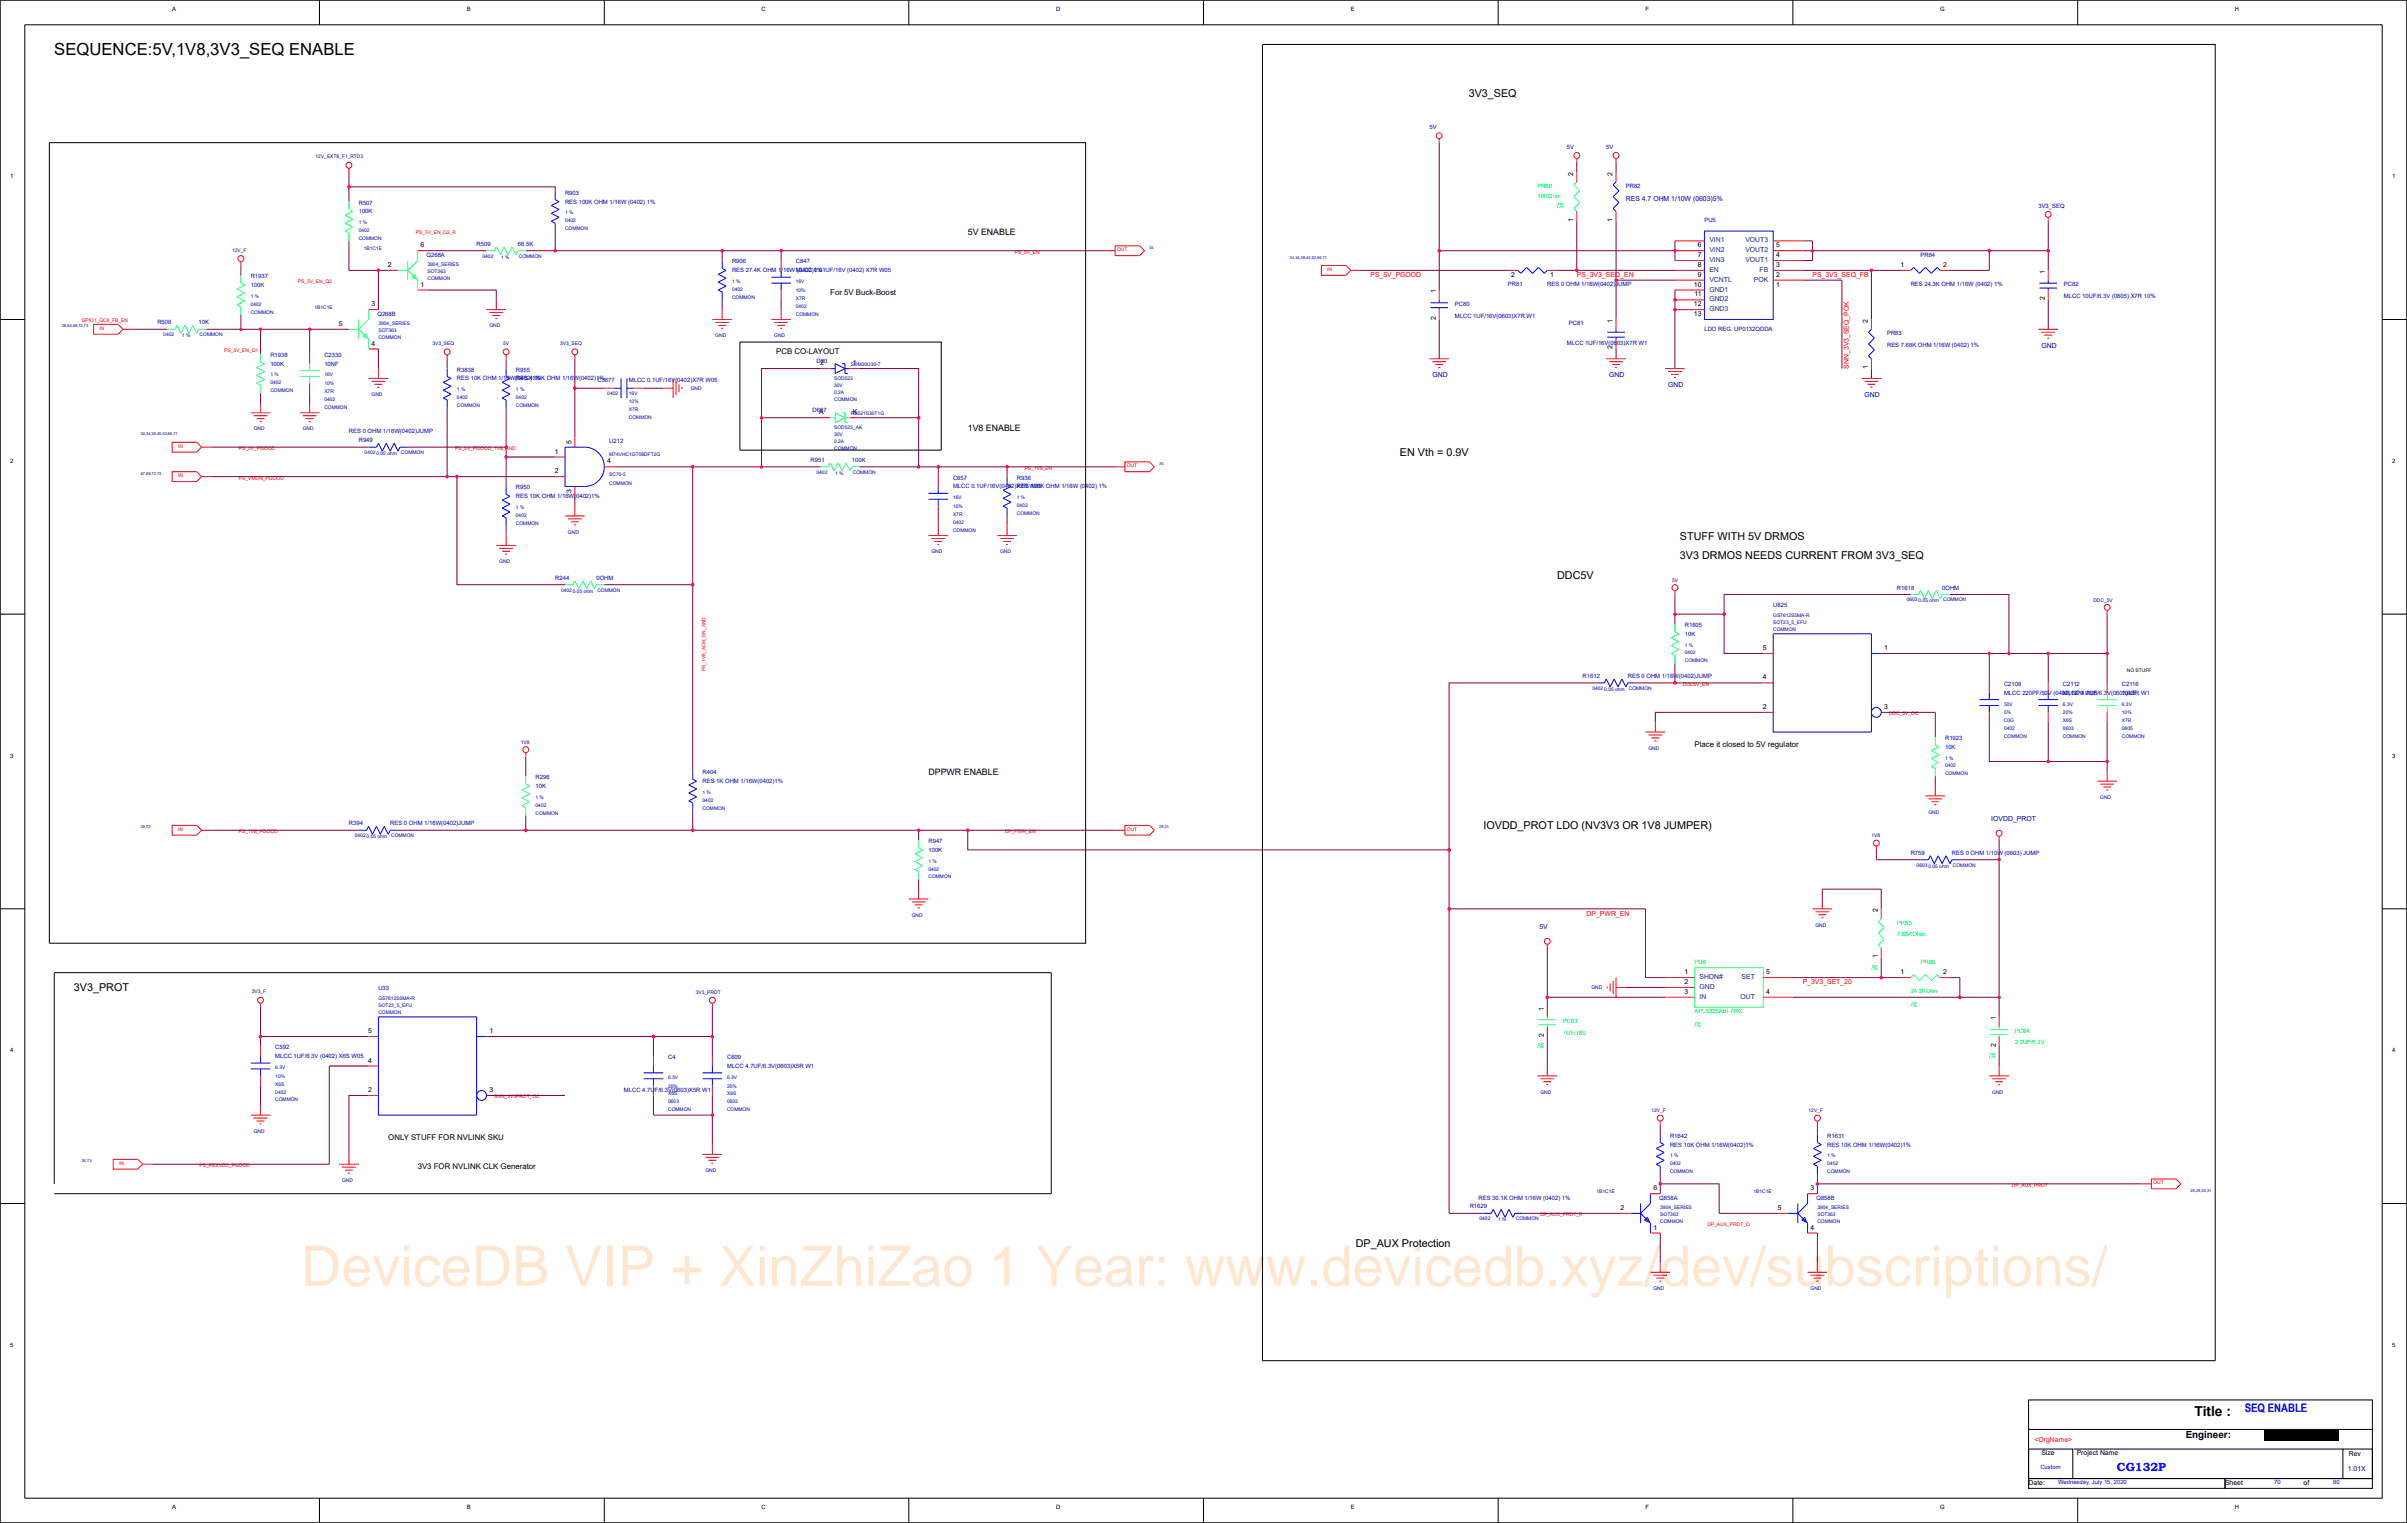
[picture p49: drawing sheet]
<svg xmlns="http://www.w3.org/2000/svg" width="271mm" height="172mm" viewBox="0 0 271 172" stroke-linecap="round" stroke-linejoin="round" font-family="sans-serif">
<defs><g id="words">
<text font-size="6.3" fill="#ff8000" x="33.9" y="145">DeviceDB VIP + XinZhiZao 1 Year: www.devicedb.xyz/dev/subscriptions/</text>
<text font-size="1.9" x="6.1" y="6.2">SEQUENCE:5V,1V8,3V3_SEQ ENABLE</text>
<text font-size="1.6" x="247.4" y="159.6">Title :</text>
<g font-size="1.3" fill="#00f">
<text x="253" y="159.1">SEQ ENABLE</text>
<text x="238.6" y="165.8">CG132P</text>
</g>
<g font-size="1.2">
<text x="165.6" y="11">3V3_SEQ</text>
<text x="157.8" y="51.4">EN Vth = 0.9V</text>
<text x="175.5" y="65.2">DDC5V</text>
<text x="189.4" y="63">3V3 DRMOS NEEDS CURRENT FROM 3V3_SEQ</text>
<text x="189.4" y="60.8">STUFF WITH 5V DRMOS</text>
<text x="167.2" y="93.5">IOVDD_PROT LDO (NV3V3 OR 1V8 JUMPER)</text>
<text x="8.3" y="111.8">3V3_PROT</text>
<text x="152.8" y="140.5">DP_AUX Protection</text>
</g>
<text font-size="1.1" x="246.4" y="162.1">Engineer:</text>
<g font-size="1">
<text x="109.1" y="26.5">5V ENABLE</text>
<text x="109.1" y="48.6">1V8 ENABLE</text>
<text x="104.7" y="87.4">DPPWR ENABLE</text>
</g>
<g font-size=".9">
<text x="93.6" y="33.2">For 5V Buck-Boost</text>
<text x="87.5" y="39.9">PCB CO-LAYOUT</text>
<text x="191" y="84.2">Place it closed to 5V regulator</text>
<text x="43.8" y="128.5">ONLY STUFF FOR NVLINK SKU</text>
<text x="47.1" y="131.8">3V3 FOR NVLINK CLK Generator</text>
</g>
<g font-size=".8" fill="#0f0">
<text x="175.5" y="23.5">/X</text>
<text x="211" y="109.3">/X</text>
<text x="215.4" y="113.5">/X</text>
<text x="173.3" y="118.2">/X</text>
<text x="191" y="115.7">/X</text>
<text x="224.3" y="119.3">/X</text>
</g>
<g font-size=".8">
<text x="177.4" y="19.8" transform="rotate(-90 177.4 19.8)">2</text>
<text x="181.8" y="19.8" transform="rotate(-90 181.8 19.8)">2</text>
<text x="47.4" y="27.9">6</text>
<text x="177.4" y="25" transform="rotate(-90 177.4 25)">1</text>
<text x="181.8" y="25" transform="rotate(-90 181.8 25)">1</text>
<text x="191.4" y="27.9">6</text>
<text x="191.4" y="29">7</text>
<text x="200.2" y="29">4</text>
<text x="200.2" y="27.9">5</text>
<text x="41.9" y="34.5">3</text>
<text x="43.7" y="30.1">2</text>
<text x="47.4" y="32.3">1</text>
<text x="161.9" y="33.1" transform="rotate(-90 161.9 33.1)">1</text>
<text x="170.3" y="31.2">2</text>
<text x="174.8" y="31.2">1</text>
<text x="190.9" y="32.3">10</text>
<text x="190.9" y="34.5">12</text>
<text x="190.9" y="35.6">13</text>
<text x="191" y="33.4">11</text>
<text x="191.4" y="30.1">8</text>
<text x="191.4" y="31.2">9</text>
<text x="200.2" y="32.3">1</text>
<text x="200.2" y="31.2">2</text>
<text x="200.2" y="30.1">3</text>
<text x="214.2" y="30.1">1</text>
<text x="219" y="30.1">2</text>
<text x="230.5" y="33.8" transform="rotate(-90 230.5 33.8)">2</text>
<text x="230.5" y="30.9" transform="rotate(-90 230.5 30.9)">1</text>
<text x="38.2" y="36.7">5</text>
<text x="41.9" y="38.9">4</text>
<text x="92.4" y="41.2">2</text>
<text x="96.1" y="41.2">1</text>
<text x="161.9" y="36.1" transform="rotate(-90 161.9 36.1)">2</text>
<text x="181.8" y="39.3" transform="rotate(-90 181.8 39.3)">2</text>
<text x="181.8" y="36.4" transform="rotate(-90 181.8 36.4)">1</text>
<text x="210.6" y="41.6" transform="rotate(-90 210.6 41.6)">1</text>
<text x="210.6" y="36.4" transform="rotate(-90 210.6 36.4)">2</text>
<text x="92.4" y="46.7">A</text>
<text x="96.1" y="46.7">K</text>
<text x="62.5" y="51.1">1</text>
<text x="62.5" y="53.3">2</text>
<text x="64.4" y="50.1" transform="rotate(-90 64.4 50.1)">5</text>
<text x="68.5" y="52.2">4</text>
<text x="64.4" y="55.6" transform="rotate(-90 64.4 55.6)">3</text>
<text x="198.7" y="76.6">4</text>
<text x="198.7" y="73.3">5</text>
<text x="212.4" y="73.3">1</text>
<text x="198.7" y="79.9">2</text>
<text x="212.4" y="79.9">3</text>
<text x="211.7" y="102.8" transform="rotate(-90 211.7 102.8)">2</text>
<text x="174" y="113.9" transform="rotate(-90 174 113.9)">1</text>
<text x="189.9" y="109.8">1</text>
<text x="189.9" y="110.9">2</text>
<text x="189.9" y="112">3</text>
<text x="199.1" y="112">4</text>
<text x="199.1" y="109.8">5</text>
<text x="211.7" y="108" transform="rotate(-90 211.7 108)">1</text>
<text x="214.2" y="109.8">1</text>
<text x="219" y="109.8">2</text>
<text x="41.5" y="119.8">4</text>
<text x="41.5" y="116.5">5</text>
<text x="55.2" y="116.5">1</text>
<text x="174" y="116.9" transform="rotate(-90 174 116.9)">2</text>
<text x="225" y="118" transform="rotate(-90 225 118)">2</text>
<text x="225" y="115" transform="rotate(-90 225 115)">1</text>
<text x="41.5" y="123.1">2</text>
<text x="55.2" y="123.1">3</text>
<text x="182.7" y="136.4">2</text>
<text x="186.4" y="134.2">6</text>
<text x="200.4" y="136.4">5</text>
<text x="204.1" y="134.2">3</text>
<text x="186.4" y="138.6">1</text>
<text x="204.1" y="138.6">4</text>
<text x="228.7" y="167.4">Date:</text>
<text x="230.1" y="164.1">Size</text>
<text x="234.1" y="164.1">Project Name</text>
<text x="250.8" y="167.4">Sheet</text>
<text x="259.7" y="167.4">of</text>
<text x="264.8" y="164.2">Rev</text>
</g>
<g font-size=".8" fill="#0000a0">
<text x="183.3" y="22.6">RES 4.7 OHM 1/10W (0603)5%</text>
<text x="230.1" y="39.2">GND</text>
<text x="161.5" y="42.5">GND</text>
<text x="181.4" y="42.5">GND</text>
<text x="188" y="43.7">GND</text>
<text x="210.2" y="44.8">GND</text>
<text x="224.5" y="92.6">IOVDD_PROT</text>
<text x="173.5" y="104.8">5V</text>
</g>
<g font-size=".8" fill="#004080">
<text x="192.7" y="27.3">VIN1</text>
<text x="192.7" y="28.4">VIN2</text>
<text x="192.7" y="29.5">VIN3</text>
<text x="196.8" y="29.5">VOUT1</text>
<text x="196.8" y="28.4">VOUT2</text>
<text x="196.8" y="27.3">VOUT3</text>
<text x="192.7" y="30.6">EN</text>
<text x="192.7" y="31.8">VCNTL</text>
<text x="192.7" y="32.9">GND1</text>
<text x="192.7" y="34">GND2</text>
<text x="192.7" y="35.1">GND3</text>
<text x="197.7" y="31.8">POK</text>
<text x="198.3" y="30.6">FB</text>
<text x="191.6" y="110.4">SHDN#</text>
<text x="191.6" y="111.5">GND</text>
<text x="191.6" y="112.6">IN</text>
<text x="196.2" y="112.6">OUT</text>
<text x="196.3" y="110.4">SET</text>
</g>
<g font-size=".8" fill="#f00">
<text x="154.5" y="31.3">PS_5V_PGOOD</text>
<text x="177.7" y="31.3">PS_3V3_SEQ_EN</text>
<text x="204.3" y="31.3">PS_3V3_SEQ_FB</text>
<text x="208.4" y="41.6" transform="rotate(-90 208.4 41.6)">SNN_3V3_SEQ_POK</text>
<text x="178.9" y="103.2">DP_PWR_EN</text>
<text x="203.2" y="111">P_3V3_SET_20</text>
<text x="229.3" y="162.6">&lt;OrgName&gt;</text>
</g>
<text font-size=".8" fill="#00f" x="264.7" y="165.8">1.01X</text>
<g font-size=".7">
<text x="19.4" y="1.2">A</text>
<text x="52.6" y="1.2">B</text>
<text x="85.8" y="1.2">C</text>
<text x="119.1" y="1.2">D</text>
<text x="152.3" y="1.2">E</text>
<text x="185.5" y="1.2">F</text>
<text x="218.7" y="1.2">G</text>
<text x="251.9" y="1.2">H</text>
<text x="1.1" y="20.1">1</text>
<text x="269.7" y="20.1">1</text>
<text x="1.1" y="52.2">2</text>
<text x="269.7" y="52.2">2</text>
<text x="1.1" y="85.4">3</text>
<text x="269.7" y="85.4">3</text>
<text x="1.1" y="118.6">4</text>
<text x="269.7" y="118.6">4</text>
<text x="1.1" y="151.8">5</text>
<text x="269.7" y="151.8">5</text>
<text x="19.4" y="170.1">A</text>
<text x="52.6" y="170.1">B</text>
<text x="85.8" y="170.1">C</text>
<text x="119.1" y="170.1">D</text>
<text x="152.3" y="170.1">E</text>
<text x="185.5" y="170.1">F</text>
<text x="218.7" y="170.1">G</text>
<text x="251.9" y="170.1">H</text>
</g>
<g font-size=".7" fill="#0000a0">
<text x="161.1" y="14.5">5V</text>
<text x="176.6" y="16.7">5V</text>
<text x="181.1" y="16.7">5V</text>
<text x="40.4" y="23.1">R507</text>
<text x="63.7" y="22">R903</text>
<text x="63.7" y="22.9">RES 100K OHM 1/16W (0402) 1%</text>
<text x="183.3" y="21.2">PR82</text>
<text x="229.8" y="23.4">3V3_SEQ</text>
<text x="40.4" y="24.1">100K</text>
<text x="48.1" y="28.9">Q268A</text>
<text x="53.7" y="27.7">R509</text>
<text x="58.4" y="27.7">66.5K</text>
<text x="82.5" y="29.7">R906</text>
<text x="89.7" y="29.7">C847</text>
<text x="192.1" y="25.1">PU5</text>
<text x="216.5" y="28.9">PR84</text>
<text x="28.3" y="31.4">R1937</text>
<text x="28.3" y="32.4">100K</text>
<text x="42.5" y="35.6">Q268B</text>
<text x="82.5" y="30.7">RES 27.4K OHM 1/16W (0402)1%</text>
<text x="89.7" y="30.7">MLCC 0.01UF/16V (0402) X7R W05</text>
<text x="164" y="34.5">PC80</text>
<text x="164" y="35.8">MLCC 1UF/16V(0603)X7R W1</text>
<text x="170" y="32.2">PR81</text>
<text x="174.4" y="32.2">RES 0 OHM 1/16W(0402)JUMP</text>
<text x="215.4" y="32.2">RES 24.3K OHM 1/16W (0402) 1%</text>
<text x="232.7" y="32.2">PC82</text>
<text x="232.7" y="33.6">MLCC 10UF/6.3V (0805) X7R 10%</text>
<text x="17.7" y="36.6">R508</text>
<text x="22.4" y="36.6">10K</text>
<text x="30.5" y="40.2">R1938</text>
<text x="30.5" y="41.2">100K</text>
<text x="36.6" y="40.2">C2330</text>
<text x="36.6" y="41.2">10NF</text>
<text x="51.5" y="41.9">R3838</text>
<text x="58.2" y="41.9">R955</text>
<text x="92" y="40.9">D20</text>
<text x="176.6" y="38.9">MLCC 1UF/16V(0603)X7R W1</text>
<text x="176.9" y="36.7">PC81</text>
<text x="192.1" y="37.3">LDO REG. UP0132QDDA</text>
<text x="212.7" y="37.8">PR83</text>
<text x="212.7" y="39.1">RES 7.68K OHM 1/16W (0402) 1%</text>
<text x="51.5" y="42.9">RES 10K OHM 1/16W(0402)1%</text>
<text x="58.2" y="42.9">RES 4.99K OHM 1/16W(0402)1%</text>
<text x="67.4" y="43.1">C3877</text>
<text x="70.9" y="43.1">MLCC 0.1UF/16V(0402)X7R W05</text>
<text x="91.6" y="46.4">D607</text>
<text x="39.3" y="48.9">RES 0 OHM 1/16W(0402)JUMP</text>
<text x="40.4" y="49.9">R949</text>
<text x="68.7" y="50">U212</text>
<text x="91.4" y="52.1">R951</text>
<text x="96" y="52.1">100K</text>
<text x="58.2" y="55.2">R950</text>
<text x="58.2" y="56.2">RES 10K OHM 1/16W(0402)1%</text>
<text x="107.4" y="54.1">C857</text>
<text x="107.4" y="55.1">MLCC 0.1UF/16V(0402)X7R W05</text>
<text x="114.6" y="54.1">R936</text>
<text x="114.6" y="55.1">RES 100K OHM 1/16W (0402) 1%</text>
<text x="62.6" y="65.4">R244</text>
<text x="67.2" y="65.4">0OHM</text>
<text x="189.9" y="70.7">R1605</text>
<text x="189.9" y="71.7">10K</text>
<text x="199.9" y="68.5">U825</text>
<text x="213.8" y="66.5">R1618</text>
<text x="218.9" y="66.5">0OHM</text>
<text x="178.4" y="76.4">R1612</text>
<text x="183.5" y="76.4">RES 0 OHM 1/16W(0402)JUMP</text>
<text x="225.9" y="77.3">C2108</text>
<text x="232.6" y="77.3">C2112</text>
<text x="239.2" y="77.3">C2116</text>
<text x="219.3" y="83.4">R1923</text>
<text x="225.9" y="78.3">MLCC 220PF/50V (0402) NP0 W05</text>
<text x="232.6" y="78.3">MLCC 4.7UF/6.3V(0603)X5R W1</text>
<text x="239.2" y="78.3">10UF</text>
<text x="60.4" y="87.8">R296</text>
<text x="60.4" y="88.8">10K</text>
<text x="79.2" y="87.3">R404</text>
<text x="79.2" y="88.3">RES 1K OHM 1/16W(0402)1%</text>
<text x="219.3" y="84.4">10K</text>
<text x="39.3" y="93">R394</text>
<text x="44" y="93">RES 0 OHM 1/16W(0402)JUMP</text>
<text x="104.7" y="95">R947</text>
<text x="104.7" y="96">100K</text>
<text x="215.4" y="96.4">R759</text>
<text x="220" y="96.4">RES 0 OHM 1/10W (0603) JUMP</text>
<text x="42.7" y="111.6">U33</text>
<text x="31" y="118.3">C592</text>
<text x="31" y="119.3">MLCC 1UF/6.3V (0402) X6S W05</text>
<text x="75.3" y="119.4">C4</text>
<text x="82" y="119.4">C609</text>
<text x="70.3" y="123">MLCC 4.7UF/6.3V(0603)X5R W1</text>
<text x="82" y="120.4">MLCC 4.7UF/6.3V(0603)X5R W1</text>
<text x="188.3" y="128.3">R1642</text>
<text x="188.3" y="129.2">RES 10K OHM 1/16W(0402)1%</text>
<text x="206" y="128.3">R1631</text>
<text x="206" y="129.2">RES 10K OHM 1/16W(0402)1%</text>
<text x="165.7" y="136.2">R1629</text>
<text x="166.7" y="135.2">RES 30.1K OHM 1/16W (0402) 1%</text>
<text x="187" y="135.2">Q858A</text>
<text x="204.8" y="135.2">Q858B</text>
</g>
<g font-size=".7" fill="#0f0">
<text x="173.3" y="21.2">PR80</text>
<text x="173.3" y="22.3">10KOhm</text>
<text x="213.8" y="104.2">PR85</text>
<text x="213.8" y="105.6">7.68KOhm</text>
<text x="191" y="108.7">PU6</text>
<text x="215.4" y="112">24.3KOhm</text>
<text x="216.5" y="108.7">PR86</text>
<text x="176.2" y="115.3">PC83</text>
<text x="176.2" y="116.6">1UF/16V</text>
<text x="191" y="114.2">APL5325ABI-TRG</text>
<text x="227.1" y="116.4">PC84</text>
<text x="227.1" y="117.7">2.2UF/6.3V</text>
</g>
<g font-size=".7" fill="#00f">
<text x="230" y="165.6">Custom</text>
<text x="232" y="167.3">Wednesday, July 15, 2020</text>
<text x="256.4" y="167.3">70</text>
<text x="263" y="167.3">80</text>
</g>
<g font-size=".6" fill="#0000a0">
<text x="35.6" y="17.9">12V_EXT8_F1_RTD3</text>
<text x="26.2" y="28.4">12V_F</text>
<text x="40.4" y="25.3">1 %</text>
<text x="40.4" y="26.2">0402</text>
<text x="40.4" y="27">COMMON</text>
<text x="41" y="28.2">1B1C1E</text>
<text x="54.4" y="29">0402</text>
<text x="56.5" y="29.1">1 %</text>
<text x="58.5" y="29">COMMON</text>
<text x="63.7" y="25.9">COMMON</text>
<text x="63.7" y="25.1">0402</text>
<text x="63.7" y="24.2">1 %</text>
<text x="28.3" y="33.6">1 %</text>
<text x="28.3" y="34.5">0402</text>
<text x="28.3" y="35.4">COMMON</text>
<text x="35.5" y="34.8">1B1C1E</text>
<text x="48.2" y="30">3904_SERIES</text>
<text x="48.2" y="30.8">SOT363</text>
<text x="48.2" y="31.6">COMMON</text>
<text x="82.5" y="32.8">0402</text>
<text x="82.5" y="31.9">1 %</text>
<text x="82.5" y="33.7">COMMON</text>
<text x="89.7" y="31.9">16V</text>
<text x="89.7" y="32.9">10%</text>
<text x="89.7" y="33.8">X7R</text>
<text x="89.7" y="34.7">0402</text>
<text x="89.7" y="35.6">COMMON</text>
<text x="18.4" y="37.9">0402</text>
<text x="20.5" y="38">1 %</text>
<text x="22.5" y="37.9">COMMON</text>
<text x="42.7" y="36.7">3904_SERIES</text>
<text x="42.7" y="38.2">COMMON</text>
<text x="42.7" y="37.5">SOT363</text>
<text x="48.7" y="38.9">3V3_SEQ</text>
<text x="55.2" y="36.9">GND</text>
<text x="56.7" y="38.9">5V</text>
<text x="63.1" y="38.9">3V3_SEQ</text>
<text x="80.6" y="38">GND</text>
<text x="87.3" y="38">GND</text>
<text x="95.9" y="41.2">SDM20U30-7</text>
<text x="30.5" y="44.2">COMMON</text>
<text x="30.5" y="43.3">0402</text>
<text x="30.5" y="42.4">1 %</text>
<text x="36.6" y="44.3">X7R</text>
<text x="36.6" y="46.1">COMMON</text>
<text x="36.6" y="45.2">0402</text>
<text x="36.6" y="43.4">10%</text>
<text x="36.6" y="42.4">16V</text>
<text x="41.9" y="44.7">GND</text>
<text x="51.5" y="44.1">1 %</text>
<text x="51.5" y="45.9">COMMON</text>
<text x="51.5" y="45">0402</text>
<text x="58.2" y="45.9">COMMON</text>
<text x="58.2" y="45">0402</text>
<text x="58.2" y="44.1">1 %</text>
<text x="68.5" y="44.5">0402</text>
<text x="70.9" y="44.5">16V</text>
<text x="70.9" y="46.3">X7R</text>
<text x="70.9" y="45.4">10%</text>
<text x="70.9" y="47.2">COMMON</text>
<text x="77.9" y="44">GND</text>
<text x="94" y="45.2">COMMON</text>
<text x="94" y="44.4">0.2A</text>
<text x="94" y="42.9">SOD523</text>
<text x="94" y="43.7">30V</text>
<text x="95.9" y="46.8">RB521S30T1G</text>
<text x="28.6" y="48.5">GND</text>
<text x="34.1" y="48.5">GND</text>
<text x="41.1" y="51.2">0402</text>
<text x="42.4" y="51.3">0.05 ohm</text>
<text x="45.2" y="51.2">COMMON</text>
<text x="68.7" y="51.4">M74VHC1GT08DFT2G</text>
<text x="68.7" y="53.6">SC70-5</text>
<text x="92" y="53.4">0402</text>
<text x="94" y="48.4">SOD523_AK</text>
<text x="94" y="50.7">COMMON</text>
<text x="94" y="49.2">30V</text>
<text x="94" y="50">0.2A</text>
<text x="94.1" y="53.5">1 %</text>
<text x="96.1" y="53.4">COMMON</text>
<text x="58.2" y="59.2">COMMON</text>
<text x="58.2" y="58.3">0402</text>
<text x="58.2" y="57.4">1 %</text>
<text x="68.7" y="54.7">COMMON</text>
<text x="107.4" y="57.3">10%</text>
<text x="107.4" y="59">0402</text>
<text x="107.4" y="58.2">X7R</text>
<text x="107.4" y="59.9">COMMON</text>
<text x="107.4" y="56.3">16V</text>
<text x="114.6" y="58">COMMON</text>
<text x="114.6" y="57.2">0402</text>
<text x="114.6" y="56.3">1 %</text>
<text x="56.3" y="63.5">GND</text>
<text x="64" y="60.2">GND</text>
<text x="105" y="62.4">GND</text>
<text x="112.7" y="62.4">GND</text>
<text x="188.5" y="65.6">5V</text>
<text x="63.3" y="66.7">0402</text>
<text x="64.6" y="66.8">0.05 ohm</text>
<text x="67.4" y="66.7">COMMON</text>
<text x="199.9" y="71.1">COMMON</text>
<text x="199.9" y="70.3">SOT23_5_EFU</text>
<text x="199.9" y="69.6">GS7612S5MA-R</text>
<text x="215" y="67.8">0603</text>
<text x="216.3" y="67.9">0.05 ohm</text>
<text x="219" y="67.8">COMMON</text>
<text x="236" y="67.9">DDC_5V</text>
<text x="179.5" y="77.8">0402</text>
<text x="180.8" y="77.9">0.05 ohm</text>
<text x="183.6" y="77.8">COMMON</text>
<text x="189.9" y="72.9">1 %</text>
<text x="189.9" y="73.8">0402</text>
<text x="189.9" y="74.7">COMMON</text>
<text x="58.7" y="83.8">1V8</text>
<text x="225.9" y="80.5">5%</text>
<text x="225.9" y="79.5">50V</text>
<text x="225.9" y="81.4">C0G</text>
<text x="225.9" y="82.3">0402</text>
<text x="225.9" y="83.2">COMMON</text>
<text x="232.6" y="80.5">20%</text>
<text x="232.6" y="82.3">0603</text>
<text x="232.6" y="81.4">X6S</text>
<text x="232.6" y="79.5">6.3V</text>
<text x="232.6" y="83.2">COMMON</text>
<text x="239.2" y="80.5">10%</text>
<text x="239.2" y="81.4">X7R</text>
<text x="239.2" y="82.3">0805</text>
<text x="239.2" y="79.5">6.3V</text>
<text x="239.2" y="83.2">COMMON</text>
<text x="79.2" y="89.5">1 %</text>
<text x="185.8" y="84.5">GND</text>
<text x="219.3" y="87.4">COMMON</text>
<text x="219.3" y="86.5">0402</text>
<text x="219.3" y="85.6">1 %</text>
<text x="40" y="94.4">0402</text>
<text x="41.3" y="94.5">0.05 ohm</text>
<text x="44.1" y="94.4">COMMON</text>
<text x="60.4" y="90.9">0402</text>
<text x="60.4" y="90.1">1 %</text>
<text x="60.4" y="91.8">COMMON</text>
<text x="79.2" y="91.3">COMMON</text>
<text x="79.2" y="90.4">0402</text>
<text x="211" y="94.4">1V8</text>
<text x="217.4" y="91.7">GND</text>
<text x="236.8" y="90.1">GND</text>
<text x="104.7" y="97.2">1 %</text>
<text x="104.7" y="99">COMMON</text>
<text x="104.7" y="98.1">0402</text>
<text x="216.1" y="97.7">0603</text>
<text x="217.4" y="97.8">0.05 ohm</text>
<text x="220.2" y="97.7">COMMON</text>
<text x="102.8" y="103.3">GND</text>
<text x="204.7" y="104.4">GND</text>
<text x="28.4" y="112">3V3_F</text>
<text x="42.7" y="112.7">GS7612S5MA-R</text>
<text x="42.7" y="113.5">SOT23_5_EFU</text>
<text x="78.4" y="112.1">3V3_PROT</text>
<text x="179.4" y="111.5">GND</text>
<text x="42.7" y="114.3">COMMON</text>
<text x="31" y="122.4">X6S</text>
<text x="31" y="124.2">COMMON</text>
<text x="31" y="123.3">0402</text>
<text x="31" y="120.5">6.3V</text>
<text x="31" y="121.5">10%</text>
<text x="75.3" y="123.5">X6S</text>
<text x="75.3" y="125.3">COMMON</text>
<text x="75.3" y="124.4">0603</text>
<text x="75.3" y="122.6">20%</text>
<text x="75.3" y="121.6">6.3V</text>
<text x="82" y="124.4">0603</text>
<text x="82" y="125.3">COMMON</text>
<text x="82" y="123.5">X6S</text>
<text x="82" y="122.6">20%</text>
<text x="82" y="121.6">6.3V</text>
<text x="173.7" y="123.3">GND</text>
<text x="186.2" y="125.4">12V_F</text>
<text x="203.9" y="125.4">12V_F</text>
<text x="224.6" y="123.3">GND</text>
<text x="28.6" y="127.7">GND</text>
<text x="188.3" y="130.5">1 %</text>
<text x="188.3" y="131.4">0402</text>
<text x="206" y="130.5">1 %</text>
<text x="206" y="131.4">0402</text>
<text x="38.6" y="133.2">GND</text>
<text x="79.5" y="132.1">GND</text>
<text x="166.8" y="137.6">0402</text>
<text x="168.9" y="137.7">1 %</text>
<text x="170.9" y="137.6">COMMON</text>
<text x="180" y="134.5">1B1C1E</text>
<text x="187.2" y="136.3">3904_SERIES</text>
<text x="187.2" y="137.9">COMMON</text>
<text x="187.2" y="137.1">SOT363</text>
<text x="188.3" y="132.2">COMMON</text>
<text x="197.7" y="134.5">1B1C1E</text>
<text x="204.9" y="136.3">3904_SERIES</text>
<text x="204.9" y="137.1">SOT363</text>
<text x="204.9" y="137.9">COMMON</text>
<text x="206" y="132.2">COMMON</text>
<text x="186.4" y="145.4">GND</text>
<text x="204.1" y="145.4">GND</text>
</g>
<g font-size=".6" fill="#f00">
<text x="46.9" y="26.4">PS_5V_EN_Q2_R</text>
<text x="114.4" y="28.6">PS_5V_EN</text>
<text x="125.9" y="28.3">OUT</text>
<text x="33.6" y="31.9">PS_5V_EN_Q2</text>
<text x="149.6" y="30.5">IN</text>
<text x="9.2" y="36.3">GPIO1_GC6_FB_EN</text>
<text x="11.2" y="37.2">IN</text>
<text x="25.3" y="39.7">PS_5V_EN_Q1</text>
<text x="20.1" y="53.8">IN</text>
<text x="20.1" y="50.5">IN</text>
<text x="26.9" y="50.7">PS_5V_PGOOD</text>
<text x="51.3" y="50.7">PS_5V_PGOOD_1V8_AND</text>
<text x="115.5" y="53">PS_1V8_EN</text>
<text x="127" y="52.7">OUT</text>
<text x="26.9" y="54.1">PS_VMON_PGOOD</text>
<text x="79.5" y="75.7" transform="rotate(-90 79.5 75.7)">PS_1V8_AON_EN_AND</text>
<text x="189.7" y="77.3">DDC5V_EN</text>
<text x="213" y="80.6">DDC_5V_OC</text>
<text x="20.1" y="93.6">IN</text>
<text x="26.9" y="93.9">PS_1V8_PGOOD</text>
<text x="113.3" y="93.9">DP_PWR_EN</text>
<text x="127" y="93.6">OUT</text>
<text x="55.7" y="123.8">SNN_3V3PROT_OC</text>
<text x="13.4" y="131.3">IN</text>
<text x="22.5" y="131.6">PS_PEXVDD_PGOOD</text>
<text x="173.7" y="137.1">DP_AUX_PROT_R</text>
<text x="226.8" y="133.8">DP_AUX_PROT</text>
<text x="242.7" y="133.5">OUT</text>
<text x="192.5" y="138.2">DP_AUX_PROT_Q</text>
</g>
<text font-size=".6" x="239.8" y="75.8">NO STUFF</text>
<g font-size=".4" fill="#0000a0">
<text x="129.6" y="28">34</text>
<text x="145.4" y="29.1">34,34,38,45,52,66,71</text>
<text x="7" y="36.9">26,64,69,72,73</text>
<text x="15.9" y="53.5">67,69,72,73</text>
<text x="15.9" y="49.1">34,34,38,45,52,66,71</text>
<text x="130.7" y="52.4">35</text>
<text x="15.9" y="93.4">35,72</text>
<text x="130.7" y="93.4">29,31</text>
<text x="9.2" y="131">35,73</text>
<text x="247" y="134.3">28,29,30,31</text>
</g>
</g></defs>
<g fill="none" stroke="#00f" stroke-width=".11">
<path d="M62.6 21.6v.9M62.6 25.2v.8M81.4 29.4v.9M81.4 32.9v.9M87 31.9h2.2M87 31.3h2.2M88.1 30.5v.8M88.1 31.9v.8M161.2 34.1h2M161.2 34.7h2M162.2 33.8v.3M162.2 34.7v.2"/>
<path d="M181.2 37.5h2M181.2 38h2M182.2 37.1v.4M182.2 38v.2M192.1 26h7.8v10h-7.8zM229.9 31.9h2M229.9 32.5h2M230.9 31.6v.3M230.9 32.5v.2M41.6 50.4h.8M45.1 50.4h.9M50.4 41.6v.8"/>
<path d="M50.4 45.1v.9M57.1 41.6v.8M57.1 45.1v.9M57.1 54.8v.9M57.1 58.4v.9M63.7 50.4h2.2a2.21 2.21 0 0 1 2.2 2.2 2.21 2.21 0 0 1-2.2 2.2h-2.2zM69.2 43.8h.8M70 42.7v2.2M70.7 43.8h.7M70.7 42.7v2.2M93.6 41.6h.5M94.1 41v1.1"/>
<path d="M94.9 41h.4v1.1h.3M95.3 41.6h.5M104.7 55.6h2.2M104.7 56.3h2.2M105.8 54.8v.8M105.8 56.3v.8M113.5 53.7v.9M113.5 57.3v.9M180 77h.8M183.5 77h.9M199.9 71.4h11.1v11.1h-11.1zM211 73.7h1.1"/>
<path d="M223.1 78.9h2.3M223.1 79.5h2.3M224.3 78.1v.8M224.3 79.5v.8M229.8 78.9h2.2M229.8 79.5h2.2M230.9 78.1v.8M230.9 79.5v.8M40.4 93.6h.9M44 93.6h.9M78.1 87v.8M78.1 90.5v.9"/>
<path d="M216.5 96.9h.9M220 96.9h.9M28.3 119.8h2.2M29.4 119.1v.7M42.7 114.6h11v11.1h-11zM53.7 116.8h1.1M28.3 120.5h2.2M29.4 120.5v.8M72.6 120.9h2.2M72.6 121.6h2.2M73.7 120.2v.7M73.7 121.6v.8"/>
<path d="M79.2 120.9h2.2M79.2 121.6h2.2M80.3 120.2v.7M80.3 121.6v.8M167.2 136.8h.9M170.8 136.8h.9M183.8 136.8h1.1M184.9 135.7v2.2M186.1 134.6v1.1M186.1 137.9v1.1M187.2 127.9v.9M187.2 131.5v.8"/>
<path d="M201.6 136.8h1.1M202.7 135.7v2.2M203.8 134.6v1.1M203.8 137.9v1.1M204.9 127.9v.9M204.9 131.5v.8"/>
<circle cx="211.5" cy="80.3" r=".55"/>
<circle cx="54.3" cy="123.5" r=".55"/>
</g>
<g fill="none" stroke="#f00" stroke-width=".11">
<path d="M39.3 19v.4M162.2 15.6v.5M177.7 17.9v.4M177.7 19.4v1.1M182.2 17.9v.4M182.2 19.4v1.1M13.3 36.6h-2.8v1.1h2.8M13.9 37.1h1.1M27.2 29.5v.4M34.9 39.9v1.1M38.2 37.1h1.1M41.6 39.3h1.1"/>
<path d="M41.6 34.9h1.1M43.8 30.5h1.1M47.1 28.3h1.1M47.1 32.7h1.1M54.8 34.9h2.3M55.2 35.2h1.5M55.5 35.6h.9M55.8 35.9h.3M55.9 33.8v1.1M80.3 36h2.2M80.6 36.3h1.6M81 36.7h.9"/>
<path d="M81.3 37h.2M81.4 34.9v1.1M87 36h2.2M87.3 36.3h1.5M87.6 36.7h.9M87.9 37h.3M88.1 29.4v1.1M88.1 32.7v1.1M88.1 34.9v1.1M124.6 28.3h1.1M128.5 27.7h-2.8v1.1h2.8M151.7 29.9h-2.7v1.1h2.7"/>
<path d="M152.3 30.5h1.1M162.2 32.7v1.1M162.2 34.9v1.1M170 30.5h1.1M174.4 30.5h1.1M177.7 23.8v1.1M182.2 23.8v1.1M182.2 36v1.1M182.2 38.2v1.1M188.8 30.5h3.3M188.8 34.9h3.3M188.8 31.6h3.3"/>
<path d="M188.8 29.4h3.3M188.8 28.3h3.3M188.8 27.2h3.3M188.8 32.7h3.3M188.8 33.8h3.3M199.9 30.5h3.3M199.9 31.6h3.3M199.9 29.4h3.3M199.9 28.3h3.3M199.9 27.2h3.3M211 36v1.1M214.3 30.5h1.1"/>
<path d="M218.7 30.5h1.1M229.8 37.1h2.2M230.1 37.5h1.6M230.5 37.8h.8M230.8 38.1h.2M230.9 24.5v.4M230.9 30.5v1.1M230.9 32.7v1.1M22.2 53.2h-2.8v1.1h2.8M22.2 49.9h-2.8v1.1h2.8M22.7 53.7h1.1M22.7 50.4h1.1"/>
<path d="M28.3 46.5h2.2M28.6 46.9h1.5M28.9 47.2h.9M29.3 47.5h.2M29.4 45.4v1.1M33.8 46.5h2.2M34.1 46.9h1.6M34.5 47.2h.9M34.8 47.5h.2M34.9 43.2v1.1M34.9 45.4v1.1M41.6 42.7h2.2"/>
<path d="M41.9 43h1.5M42.2 43.3h.9M42.5 43.7h.3M42.7 41.6v1.1M50.4 40v.4M57.1 40v.4M62.6 51.5h1.1M62.6 53.7h1.1M63.7 58.2h2.2M64 58.5h1.6M64.4 58.8h.8M64.7 59.2h.2"/>
<path d="M64.8 40v.4M64.8 49.3v1.1M64.8 54.8v1.1M64.8 57.1v1.1M68.1 43.8h1.1M68.1 52.6h1.1M71.4 43.8h1.2M74.8 43.8h1.1M75.9 42.7v2.2M76.2 43v1.5M76.5 43.3v.9M76.9 43.7v.2"/>
<path d="M92.5 41.6h1.1M92.5 47.1h1.1M95.8 41.6h1.1M95.8 47.1h1.1M105.8 53.7v1.1M105.8 57.1v1.1M105.8 59.3v1.1M113.5 59.3v1.1M125.7 52.6h1.1M129.6 52.1h-2.8v1.1h2.8M161.1 40.4h2.3M161.5 40.8h1.5"/>
<path d="M161.8 41.1h.9M162.1 41.4h.3M181.1 40.4h2.2M181.4 40.8h1.6M181.7 41.1h.9M182.1 41.4h.2M187.7 41.6h2.2M188 41.9h1.6M188.4 42.2h.9M188.7 42.5h.2M209.9 42.7h2.2M210.2 43h1.5"/>
<path d="M210.5 43.3h.9M210.9 43.7h.2M211 40.4v1.2M55.9 61.5h2.3M56.3 61.8h1.5M56.6 62.1h.9M56.9 62.5h.3M57.1 60.4v1.1M104.7 60.4h2.2M105 60.7h1.5M105.3 61h.9M105.7 61.4h.2"/>
<path d="M112.4 60.4h2.2M112.7 60.7h1.6M113.1 61h.9M113.4 61.4h.2M188.8 66.6v.4M198.8 77h1.1M198.8 73.7h1.1M224.3 77v1.1M230.9 77v1.1M237.5 68.8v.4M237.5 77v1.1M22.2 93h-2.8v1.1h2.8"/>
<path d="M22.7 93.6h1.1M59.3 84.8v.5M125.7 93.6h1.1M129.6 93h-2.8v1.1h2.8M185.5 82.5h2.2M185.8 82.9h1.6M186.2 83.2h.8M186.5 83.5h.2M186.6 81.4v1.1M198.8 80.3h1.1M211.5 95.4v.4M217.1 89.7h2.2"/>
<path d="M217.4 90.1h1.5M217.7 90.4h.9M218.1 90.7h.2M218.2 88.6v1.1M224.3 80.3v1.1M225.4 94.3v.4M230.9 80.3v1.1M236.4 88.1h2.2M236.8 88.4h1.5M237.1 88.7h.9M237.4 89.1h.3M237.5 80.3v1.1"/>
<path d="M237.5 87v1.1M29.4 113.1v.4M29.4 118v1.1M41.6 116.8h1.1M73.7 119.1v1.1M80.3 113.1v.4M80.3 119.1v1.1M102.5 101.3h2.2M102.8 101.7h1.5M103.1 102h.9M103.4 102.3h.3M103.6 100.2v1.1"/>
<path d="M174.4 106.4v.5M174.4 113.5v1.1M174.4 115.7v1.1M181.2 111.2v.2M181.5 110.9v.9M181.8 110.5v1.6M182.2 111.3h1.1M182.2 110.2v2.2M187.7 110.2h3.3M187.7 111.3h3.3M187.7 112.4h3.3M198.8 110.2h3.3"/>
<path d="M198.8 112.4h3.3M204.3 102.5h2.2M204.7 102.8h1.5M205 103.1h.9M205.3 103.4h.2M205.4 101.3v1.2M212.1 102.5v1.1M212.1 106.9v1.1M214.3 110.2h1.1M218.7 110.2h1.1M225.4 114.6v1.1M225.4 116.8v1.2"/>
<path d="M15.5 130.7h-2.7v1.1h2.7M16.1 131.2h1.1M28.3 125.7h2.2M28.6 126h1.5M28.9 126.4h.9M29.3 126.7h.2M29.4 121.3v1.1M29.4 124.6v1.1M38.2 131.2h2.2M38.6 131.6h1.5M38.9 131.9h.9M39.2 132.2h.2"/>
<path d="M39.3 130.1v1.1M41.6 123.5h1.1M41.6 120.2h1.1M73.7 122.4v1.1M79.2 130.1h2.2M79.5 130.5h1.6M79.9 130.8h.8M80.2 131.1h.2M80.3 122.4v1.1M80.3 129v1.1M173.3 121.3h2.2M173.7 121.6h1.5"/>
<path d="M174 121.9h.9M174.3 122.3h.2M174.4 120.2v1.1M182.7 136.8h1.1M186.1 139h1.1M186.1 134.6h1.1M187.2 126.4v.4M200.4 136.8h1.2M203.8 139h1.1M203.8 134.6h1.1M204.9 126.4v.4M224.3 121.3h2.2"/>
<path d="M224.6 121.6h1.5M224.9 121.9h.9M225.3 122.3h.2M225.4 120.2v1.1M241.4 133.5h1.1M245.3 132.9h-2.8v1.1h2.8M186.1 143.4h2.2M186.4 143.8h1.5M186.7 144.1h.9M187 144.4h.3M187.2 142.3v1.1M203.8 143.4h2.2"/>
<path d="M204.1 143.8h1.6M204.4 144.1h.9M204.8 144.4h.2M204.9 142.3v1.1"/>
<circle cx="39.3" cy="18.6" r=".33"/>
<circle cx="162.2" cy="15.3" r=".33"/>
<circle cx="177.7" cy="17.5" r=".33"/>
<circle cx="182.2" cy="17.5" r=".33"/>
<circle cx="27.2" cy="29.1" r=".33"/>
<circle cx="50.4" cy="39.7" r=".33"/>
<circle cx="57.1" cy="39.7" r=".33"/>
<circle cx="64.8" cy="39.7" r=".33"/>
<circle cx="230.9" cy="24.2" r=".33"/>
<circle cx="188.8" cy="66.2" r=".33"/>
<circle cx="237.5" cy="68.5" r=".33"/>
<circle cx="59.3" cy="84.5" r=".33"/>
<circle cx="211.5" cy="95" r=".33"/>
<circle cx="225.4" cy="93.9" r=".33"/>
<circle cx="29.4" cy="112.7" r=".33"/>
<circle cx="80.3" cy="112.7" r=".33"/>
<circle cx="174.4" cy="106.1" r=".33"/>
<circle cx="187.2" cy="126" r=".33"/>
<circle cx="204.9" cy="126" r=".33"/>
</g>
<g fill="#000" stroke="#00f" stroke-width=".11">
<path d="M62.1 24.9l.5 .3zM62.1 24.1l.9 .4zM62.1 24.1l.9-.5zM62.1 23.2l.9-.5zM62.1 24.9l.9-.4zM62.1 23.2l.9 .4zM62.6 22.5l.4 .2zM81 32.7l.4 .2zM81 31.8l.9 .5zM81 31.8l.9-.4zM81 30.9l.9-.4zM81 32.7l.9-.4z"/>
<path d="M81 30.9l.9 .5zM81.4 30.3l.5 .2zM171.1 30.5l.3 .3zM172.1 30.1l-.7 .7zM172.1 30.1l.7 .7zM173.4 30.1l-.6 .7zM173.4 30.1l.7 .7zM174.1 30.8l.3-.3zM181.8 20.8l.4-.3zM181.8 22.2l.7-.7zM181.8 23.5l.7-.7zM181.8 23.5l.4 .3z"/>
<path d="M181.8 20.8l.7 .7zM181.8 22.2l.7 .6zM210.6 37.5l.4-.4zM211.3 38.1l-.7 .7zM210.6 37.5l.7 .6zM210.6 38.8l.7 .6zM215.4 30.5l.3-.4zM215.7 30.1l.7 .7zM217.1 30.1l-.7 .7zM217.1 30.1l.6 .7zM217.7 30.8l.7-.7zM218.4 30.1l.3 .4z"/>
<path d="M42.7 50l-.3 .4zM42.7 50l.4 .9zM43.5 50l-.4 .9zM43.5 50l.5 .9zM44.4 50l-.4 .9zM44.4 50l.5 .9zM45.1 50.4l-.2 .5zM50 44.9l.4 .2zM50 44l.9 .4zM50 44l.9-.5zM50 43.1l.9-.4zM50 44.9l.9-.5z"/>
<path d="M50 43.1l.9 .4zM50.4 42.4l.5 .3zM56.6 44.9l.5 .2zM56.6 44l.9 .4zM56.6 44l.9-.5zM56.6 43.1l.9-.4zM56.6 58.2l.5 .2zM56.6 57.3l.9 .4zM56.6 57.3l.9-.5zM56.6 56.4l.9-.5zM56.6 44.9l.9-.5zM56.6 43.1l.9 .4z"/>
<path d="M57.1 42.4l.4 .3zM56.6 58.2l.9-.5zM56.6 56.4l.9 .4zM57.1 55.7l.4 .2zM94.1 42.1l1.2-.5zM94.1 41l1.2 .6zM113.1 57.1l.4 .2zM113.1 56.2l.9 .4zM113.1 56.2l.9-.5zM113.1 55.3l.9-.5zM113.1 57.1l.9-.5zM113.1 55.3l.9 .4z"/>
<path d="M113.5 54.6l.5 .2zM210.6 40.1l.7-.7zM210.6 40.1l.4 .3zM181.1 76.5l-.3 .5zM181.1 76.5l.4 .9zM182 76.5l-.5 .9zM182 76.5l.4 .9zM182.8 76.5l-.4 .9zM182.8 76.5l.5 .9zM183.5 77l-.2 .4zM41.6 93.2l-.3 .4zM41.6 93.2l.4 .8z"/>
<path d="M42.4 93.2l-.4 .8zM42.4 93.2l.5 .8zM43.3 93.2l-.4 .8zM43.3 93.2l.5 .8zM44 93.6l-.2 .4zM77.6 90.3l.5 .2zM77.6 89.4l.9 .4zM77.6 89.4l.9-.5zM77.6 88.5l.9-.4zM77.6 90.3l.9-.5zM77.6 88.5l.9 .4zM78.1 87.8l.4 .3z"/>
<path d="M217.6 96.5l-.2 .4zM217.6 96.5l.5 .9zM218.5 96.5l-.4 .9zM218.5 96.5l.4 .9zM219.4 96.5l-.5 .9zM219.4 96.5l.4 .9zM220 96.9l-.2 .5zM168.3 136.3l-.2 .5zM168.3 136.3l.5 .9zM169.2 136.3l-.4 .9zM169.2 136.3l.5 .9zM170.1 136.3l-.4 .9z"/>
<path d="M170.1 136.3l.5 .9zM170.8 136.8l-.2 .4zM184.9 136.8l1.2-1.1zM185.4 137.6l.3-.4zM185.7 137.2l.2 .6zM185.4 137.6l.5 .2zM184.9 136.8l1.2 1.1zM186.7 131.2l.5 .3zM186.7 130.4l.9 .4zM186.7 130.4l.9-.5zM186.7 129.5l.9-.5zM186.7 131.2l.9-.4z"/>
<path d="M186.7 129.5l.9 .4zM187.2 128.8l.4 .2zM203.8 135.7l-1.1 1.1zM203.1 137.6l.3-.4zM203.4 137.2l.3 .6zM203.1 137.6l.6 .2zM202.7 136.8l1.1 1.1zM204.4 131.2l.5 .3zM204.4 130.4l.9 .4zM204.4 130.4l.9-.5zM204.4 129.5l.9-.5zM204.4 131.2l.9-.4z"/>
<path d="M204.4 129.5l.9 .4zM204.9 128.8l.4 .2z"/>
</g>
<g fill="#000" stroke="#00ff80" stroke-width=".11">
<path d="M20 36.7l-.3 .4zM20 36.7l.4 .9zM20.8 36.7l-.4 .9zM20.8 36.7l.5 .9zM21.7 36.7l-.4 .9zM21.7 36.7l.5 .9zM22.4 37.1l-.2 .5zM26.7 34.4l.5 .2zM26.7 33.5l.9 .4zM26.7 33.5l.9-.5zM26.7 32.6l.9-.5zM26.7 34.4l.9-.5z"/>
<path d="M26.7 32.6l.9 .4zM27.2 31.9l.4 .2zM38.9 26l.4 .3zM38.9 25.2l.9 .4zM38.9 25.2l.9-.5zM38.9 24.3l.9-.5zM38.9 26l.9-.4zM38.9 24.3l.9 .4zM39.3 23.6l.5 .2zM41.6 36l-1.2 1.1zM40.9 37.9l.3-.3zM41.2 37.6l.2 .5z"/>
<path d="M40.9 37.9l.5 .2zM40.4 37.1l1.2 1.1zM46 30.5l1.1-1.1zM46.8 30.9l-.4 .4zM46.8 30.9l.2 .6zM46.4 31.3l.6 .2zM46 30.5l1.1 1.1zM55.9 27.8l-.2 .5zM55.9 27.8l.5 .9zM56.8 27.8l-.4 .9zM56.8 27.8l.5 .9zM57.7 27.8l-.4 .9z"/>
<path d="M57.7 27.8l.5 .9zM58.4 28.3l-.2 .4zM177.4 20.8l.3-.3zM177.4 22.2l.7-.7zM177.4 23.5l.7-.7zM177.4 23.5l.3 .3zM177.4 20.8l.7 .7zM177.4 22.2l.7 .6zM28.9 43.2l.5 .2zM28.9 42.3l.9 .5zM28.9 42.3l.9-.4zM28.9 41.4l.9-.4z"/>
<path d="M28.9 43.2l.9-.4zM28.9 41.4l.9 .5zM29.4 40.8l.4 .2zM93.6 52.2l-.2 .4zM93.6 52.2l.4 .9zM94.1 47.6l1.2-.5zM94.1 46.5l1.2 .6zM94.5 52.2l-.5 .9zM94.5 52.2l.4 .9zM95.4 52.2l-.5 .9zM95.4 52.2l.4 .9zM96 52.6l-.2 .5z"/>
<path d="M64.8 65.5l-.2 .4zM64.8 65.5l.4 .9zM65.7 65.5l-.5 .9zM65.7 65.5l.4 .9zM66.6 65.5l-.5 .9zM66.6 65.5l.4 .9zM67.2 65.9l-.2 .5zM188.4 73.7l.4 .2zM188.4 72.8l.9 .4zM188.4 72.8l.9-.5zM188.4 71.9l.9-.5zM188.4 73.7l.9-.5z"/>
<path d="M188.4 71.9l.9 .4zM188.8 71.2l.5 .2zM216.5 66.6l-.2 .4zM216.5 66.6l.4 .9zM217.4 66.6l-.5 .9zM217.4 66.6l.4 .9zM218.3 66.6l-.5 .9zM218.3 66.6l.4 .9zM218.9 67l-.2 .5zM58.8 90.8l.5 .2zM58.8 89.9l.9 .5zM58.8 89.9l.9-.4z"/>
<path d="M58.8 89.1l.9-.5zM58.8 90.8l.9-.4zM58.8 89.1l.9 .4zM59.3 88.4l.4 .2zM103.1 98l.5 .2zM103.1 97.1l.9 .5zM103.1 97.1l.9-.4zM103.1 96.3l.9-.5zM103.1 98l.9-.4zM103.1 96.3l.9 .4zM103.6 95.6l.4 .2zM217.7 86.4l.5 .2z"/>
<path d="M217.7 85.5l.9 .5zM217.7 85.5l.9-.4zM217.7 84.6l.9-.4zM217.7 86.4l.9-.4zM217.7 84.6l.9 .5zM218.2 84l.4 .2zM211.7 103.9l.4-.3zM211.7 105.2l.7-.6zM211.7 106.5l.7-.6zM211.7 106.5l.4 .4zM211.7 103.9l.7 .7zM211.7 105.2l.7 .7z"/>
<path d="M215.4 110.2l.3-.3zM215.7 109.9l.7 .6zM217.1 109.9l-.7 .6zM217.1 109.9l.6 .6zM217.7 110.5l.7-.6zM218.4 109.9l.3 .3z"/>
</g>
<g fill="none" stroke="#00ff80" stroke-width=".11">
<path d="M18.9 37.1h.8M22.4 37.1h.9M27.2 31v.9M27.2 34.6v.9M29.4 39.9v.9M39.3 22.7v.9M39.3 26.3v.9M39.3 37.1h1.1M40.4 36v2.2M41.6 34.9v1.1M41.6 38.2v1.1M44.9 30.5h1.1"/>
<path d="M46 29.4v2.2M47.1 28.3v1.1M47.1 31.6v1.1M54.8 28.3h.9M58.4 28.3h.9M29.4 43.4v.9M33.8 41.8h2.2M33.8 42.4h2.2M34.9 41v.8M34.9 42.4v.8M92.5 52.6h.9M93.6 47.1h.5"/>
<path d="M94.1 46.5v1.1M94.9 46.5h.4v1.1h.3M95.3 47.1h.5M96 52.6h.9M63.7 65.9h.9M67.2 65.9h.9M188.8 70.3v.9M188.8 73.9v.9M215.4 67h.9M218.9 67h.9M236.4 78.9h2.2M236.4 79.5h2.2"/>
<path d="M237.5 78.1v.8M237.5 79.5v.8M59.3 87.5v.9M59.3 91v.9M103.6 94.7v.9M103.6 98.2v.9M218.2 83.1v.9M218.2 86.6v.9M173.4 115h2M173.4 115.5h2M174.4 114.6v.4M174.4 115.5v.2"/>
<path d="M191 109.1h7.8v4.4h-7.8zM224.4 116.1h2M224.4 116.6h2M225.4 115.7v.4M225.4 116.6v.2"/>
</g>
<g fill="#000" stroke="#f00" stroke-width=".11">
<path d="M13.3 37.7l.6-.6zM13.3 36.6l.6 .5zM129 28.3l-.5 .5zM128.5 27.7l.5 .6zM152.3 30.5l-.6 .5zM151.7 29.9l.6 .6zM22.7 53.7l-.5 .6zM22.2 51l.5-.6zM22.2 53.2l.5 .5zM22.2 49.9l.5 .5zM129.6 53.2l.5-.6zM129.6 52.1l.5 .5z"/>
<path d="M22.7 93.6l-.5 .5zM22.2 93l.5 .6zM130.1 93.6l-.5 .5zM129.6 93l.5 .6zM16.1 131.2l-.6 .6zM15.5 130.7l.6 .5zM245.3 134l.5-.5zM245.3 132.9l.5 .6z"/>
</g>
<path d="M228.7 157.8h38.7v8.9h-38.7zM228.7 163.4h5v3.3h-5zM228.7 166.7h22.1v1.1h-22.1zM228.7 161.1h38.7M233.8 163.4h30.3M250.8 166.7h16.6v1.1h-16.6zM264.1 163.4h3.3v3.3h-3.3z" fill="none" stroke="#000" stroke-width=".11"/>
<g fill="none" stroke="#800040" stroke-width=".11">
<path d="M39.3 19.4v3.3M162.2 16.1v16.6M177.7 18.3v1.1M182.2 18.3v1.1M15 37.1h3.9M23.3 37.1h3.9M27.2 37.1h2.2v2.8M27.2 29.9v1.1M27.2 35.5v1.6M29.4 37.1h5.5v2.8M34.9 37.1h3.3M39.3 21.1h23.3v.5"/>
<path d="M39.3 27.2v3.3h4.5M42.7 30.5v4.4M42.7 39.3v2.3M48.2 32.7h7.7v1.1M48.2 28.3h6.6M59.3 28.3h22.1v1.1M62.6 26v2.3M81.4 28.3h43.2M81.4 33.8v1.1M88.1 28.3v1.1M88.1 33.8v1.1M153.4 30.5h16.6"/>
<path d="M162.2 28.3h26.6M162.2 36v4.4M175.5 30.5h13.3M177.7 24.9v5.6M182.2 31.6h6.6M182.2 24.9v11.1M182.2 39.3v1.1M188.8 27.2v2.2M188.8 32.7v8.9M203.2 30.5h11.1M203.2 28.3h27.7M203.2 27.2h1.1v2.2h-1.1"/>
<path d="M203.2 31.6h4.4v10M211 30.5v5.5M224.3 28.3v2.2h-4.5M230.9 24.9v5.6M230.9 33.8v3.3M23.8 50.4h17.8M23.8 53.7h26.6M29.4 44.3v1.1M34.9 44.3v1.1M46 50.4h11.1M50.4 53.7h1.1v12.2h12.2M50.4 40.4v1.2"/>
<path d="M50.4 46v7.7M51.5 53.7h11.1M57.1 50.4v4.4M57.1 40.4v1.2M57.1 46v4.4M57.1 59.3v1.1M57.1 51.5h5.5M64.8 40.4v3.4M64.8 55.9v1.2M68.1 43.8h-3.3v5.5M69.2 52.6h8.9M72.6 43.8h2.2"/>
<path d="M78.1 52.6h14.4M78.1 52.6v13.3M85.8 47.1h6.7M92.5 41.6h-6.7v11M96.9 52.6h8.9v1.1M96.9 47.1h6.7v5.5M96.9 41.6h6.7v5.5M105.8 52.6h19.9M105.8 58.2v1.1M113.5 52.6v1.1M113.5 58.2v1.1M211 41.6v1.1"/>
<path d="M68.1 65.9h10v21.1M180 77h-16.6v18.8M188.8 69.2h5.6v4.5h4.4M188.8 77h10M188.8 67v3.3M188.8 74.8v2.2h-4.4M212.1 73.7h12.2v3.3M215.4 67h-21v2.2M219.8 67h6.7v6.7h-2.2M226.5 73.7h4.4v3.3M230.9 73.7h6.6v3.3M237.5 69.2v4.5"/>
<path d="M23.8 93.6h16.6M59.3 91.9v1.7h-14.4M59.3 85.3v2.2M78.1 93.6h25.5v1.1M78.1 91.4v2.2h-18.8M103.6 93.6h22.1M103.6 99.1v1.1M109.1 93.6v2.2h54.3v6.7M198.8 80.3h-12.2v1.1M211.5 95.8v1.1h5M212.1 80.3h6.1v2.8M218.2 87.5v1.1"/>
<path d="M220.9 96.9h4.5v15.5M224.3 81.4v4.4h13.2v1.2M225.4 94.7v2.2M230.9 81.4v4.4M237.5 81.4v4.4M29.4 113.5v3.3M41.6 116.8h-12.2v1.2M54.8 116.8h25.5M73.7 116.8v2.3M80.3 113.5v5.6M163.4 102.5v34.3h3.8M163.4 102.5h22.1v7.7h2.2"/>
<path d="M174.4 106.9v6.6M174.4 116.8v3.4M174.4 112.4h13.3M183.3 111.3h4.4M202.1 110.2h12.2M202.1 112.4h23.3M205.4 101.3v-1.1h6.7v2.3M212.1 108v2.2M219.8 110.2h1.1v2.2M225.4 112.4v2.2M225.4 118v2.2M29.4 122.4v2.2"/>
<path d="M41.6 123.5h-2.3v6.6M41.6 120.2h-4.5v11h-19.9M54.8 123.5h8.9M73.7 123.5v2.2h6.6M80.3 123.5v5.5M171.7 136.8h11M187.2 134.6v-1.1h6.6v3.3h6.6M187.2 126.8v1.1M187.2 132.3v1.2M187.2 139v3.3M204.9 132.3v2.3M204.9 133.5h36.5"/>
<path d="M204.9 126.8v1.1M204.9 139v3.3"/>
</g>
<g fill="#f0f">
<circle cx="39.3" cy="21.1" r=".22"/>
<circle cx="64.8" cy="43.8" r=".22"/>
<circle cx="188.8" cy="69.2" r=".22"/>
<circle cx="194.4" cy="69.2" r=".22"/>
<circle cx="188.8" cy="77" r=".22"/>
<circle cx="224.3" cy="73.7" r=".22"/>
<circle cx="226.5" cy="73.7" r=".22"/>
<circle cx="230.9" cy="73.7" r=".22"/>
<circle cx="237.5" cy="73.7" r=".22"/>
<circle cx="204.9" cy="133.5" r=".22"/>
<circle cx="187.2" cy="133.5" r=".22"/>
<circle cx="78.1" cy="93.6" r=".22"/>
<circle cx="59.3" cy="93.6" r=".22"/>
<circle cx="103.6" cy="93.6" r=".22"/>
<circle cx="163.4" cy="95.8" r=".22"/>
<circle cx="109.1" cy="93.6" r=".22"/>
<circle cx="237.5" cy="85.8" r=".22"/>
<circle cx="230.9" cy="85.8" r=".22"/>
<circle cx="78.1" cy="65.9" r=".22"/>
<circle cx="78.1" cy="52.6" r=".22"/>
<circle cx="85.8" cy="52.6" r=".22"/>
<circle cx="85.8" cy="47.1" r=".22"/>
<circle cx="103.6" cy="52.6" r=".22"/>
<circle cx="105.8" cy="52.6" r=".22"/>
<circle cx="103.6" cy="47.1" r=".22"/>
<circle cx="113.5" cy="52.6" r=".22"/>
<circle cx="62.6" cy="28.3" r=".22"/>
<circle cx="81.4" cy="28.3" r=".22"/>
<circle cx="88.1" cy="28.3" r=".22"/>
<circle cx="27.2" cy="37.1" r=".22"/>
<circle cx="29.4" cy="37.1" r=".22"/>
<circle cx="34.9" cy="37.1" r=".22"/>
<circle cx="42.7" cy="30.5" r=".22"/>
<circle cx="57.1" cy="50.4" r=".22"/>
<circle cx="57.1" cy="51.5" r=".22"/>
<circle cx="50.4" cy="53.7" r=".22"/>
<circle cx="51.5" cy="53.7" r=".22"/>
<circle cx="162.2" cy="28.3" r=".22"/>
<circle cx="188.8" cy="28.3" r=".22"/>
<circle cx="224.3" cy="28.3" r=".22"/>
<circle cx="204.3" cy="28.3" r=".22"/>
<circle cx="230.9" cy="28.3" r=".22"/>
<circle cx="177.7" cy="30.5" r=".22"/>
<circle cx="211" cy="30.5" r=".22"/>
<circle cx="182.2" cy="31.6" r=".22"/>
<circle cx="188.8" cy="33.8" r=".22"/>
<circle cx="188.8" cy="34.9" r=".22"/>
<circle cx="225.4" cy="96.9" r=".22"/>
<circle cx="225.4" cy="112.4" r=".22"/>
<circle cx="174.4" cy="112.4" r=".22"/>
<circle cx="212.1" cy="110.2" r=".22"/>
<circle cx="220.9" cy="112.4" r=".22"/>
<circle cx="163.4" cy="102.5" r=".22"/>
<circle cx="29.4" cy="116.8" r=".22"/>
<circle cx="73.7" cy="116.8" r=".22"/>
<circle cx="80.3" cy="116.8" r=".22"/>
<circle cx="80.3" cy="125.7" r=".22"/>
</g>
<g fill="none" stroke="#000" stroke-width=".11">
<path d="M0 0h271.3v171.7h-271.3zM2.8 2.8h265.7v166.1h-265.7zM5.6 16.1h116.8v90.2h-116.8zM36 0v2.8M68.1 0v2.8M102.5 0v2.8M135.7 0v2.8M142.3 5h107.4v148.4h-107.4zM168.9 0v2.8M202.1 0v2.8M234.2 0v2.8M0 36h2.8"/>
<path d="M83.4 38.6h22.7v12.1h-22.7zM268.5 36h2.8M0 69.2h2.8M268.5 69.2h2.8M0 102.5h2.8M268.5 102.5h2.8M0 135.7h2.8M6.1 133.5v-23.9h112.4v25h-112.4M268.5 135.7h2.8M36 168.9v2.8M68.1 168.9v2.8M102.5 168.9v2.8"/>
<path d="M135.7 168.9v2.8M168.9 168.9v2.8M202.1 168.9v2.8M234.2 168.9v2.8"/>
</g>
<path d="M255.3 161.2h8.4v1.3h-8.4z" fill="#000"/>
<use href="#words"/>
</svg>
